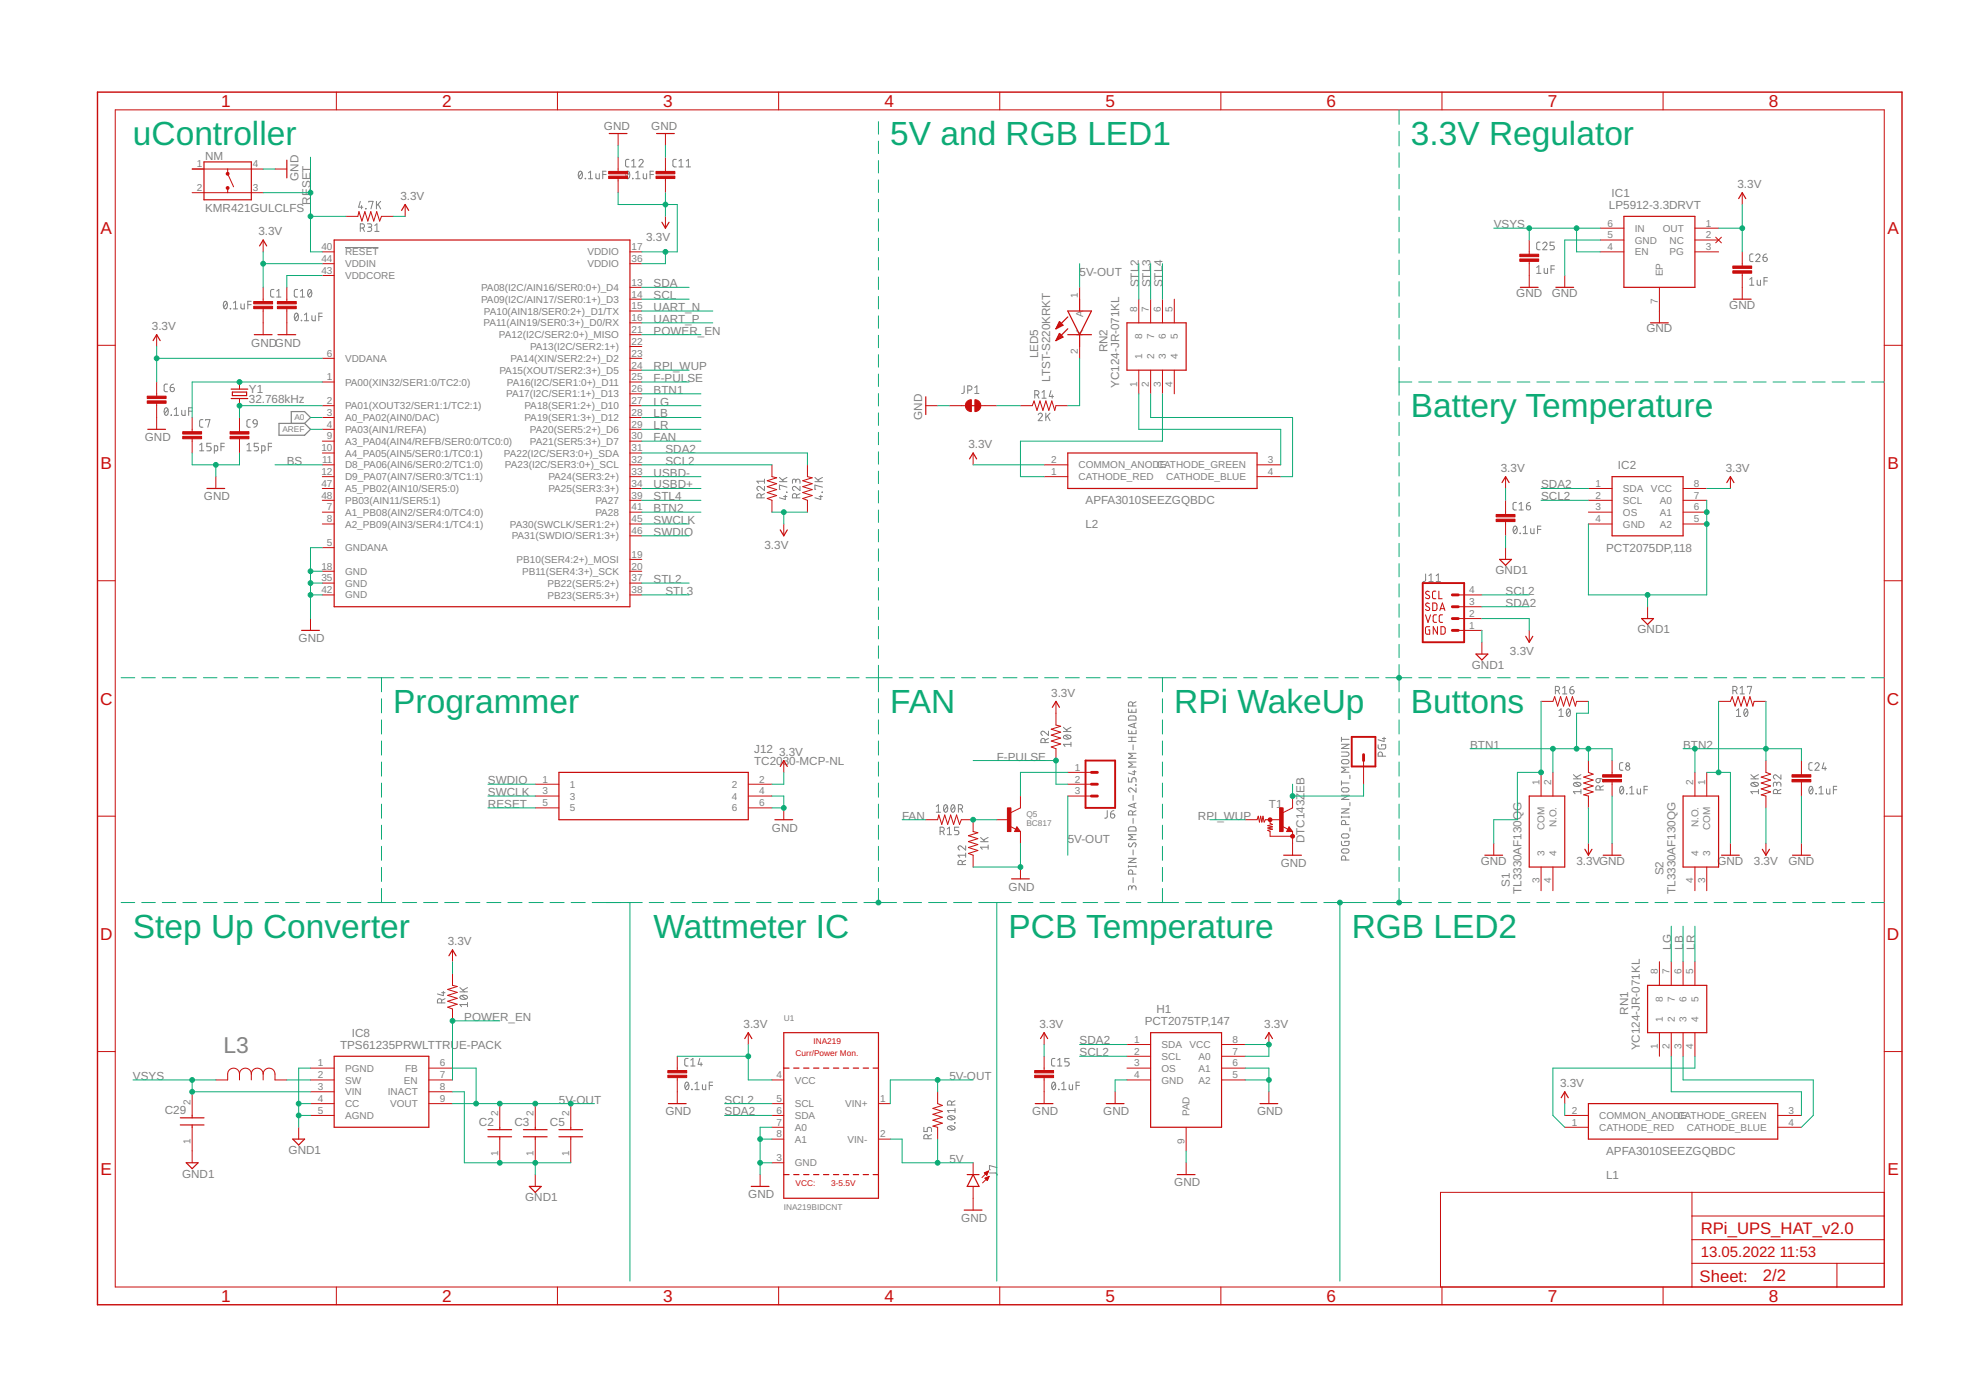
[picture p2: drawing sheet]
<svg xmlns="http://www.w3.org/2000/svg" width="594mm" height="420mm" viewBox="0 0 594 420" stroke-linecap="round" stroke-linejoin="round" font-family="sans-serif">
<defs><g id="words">
<g font-size="10.1" fill="#0dab76">
<text x="40" y="43.7">uController</text>
<text x="267.5" y="43.7">5V and RGB LED1</text>
<text x="424" y="43.7">3.3V Regulator</text>
<text x="424" y="125.5">Battery Temperature</text>
<text x="118.2" y="214.4">Programmer</text>
<text x="267.5" y="214.4">FAN</text>
<text x="352.9" y="214.4">RPi WakeUp</text>
<text x="424" y="214.4">Buttons</text>
<text x="40" y="281.9">Step Up Converter</text>
<text x="196.4" y="281.9">Wattmeter IC</text>
<text x="303.1" y="281.9">PCB Temperature</text>
<text x="406.2" y="281.9">RGB LED2</text>
</g>
<text font-size="6.9" fill="#808080" x="67.1" y="316.3">L3</text>
<g font-size="5.2" fill="#c90d0c">
<text x="66.4" y="32.2">1</text>
<text x="132.9" y="32.2">2</text>
<text x="199.3" y="32.2">3</text>
<text x="265.8" y="32.2">4</text>
<text x="332.2" y="32.2">5</text>
<text x="398.6" y="32.2">6</text>
<text x="465.1" y="32.2">7</text>
<text x="531.5" y="32.2">8</text>
<text x="30.2" y="70.2">A</text>
<text x="567.2" y="70.2">A</text>
<text x="30.2" y="141">B</text>
<text x="567.2" y="141">B</text>
<text x="30.1" y="211.7">C</text>
<text x="567" y="211.7">C</text>
<text x="30.1" y="282.5">D</text>
<text x="567" y="282.5">D</text>
<text x="30.2" y="353.2">E</text>
<text x="567.2" y="353.2">E</text>
<text x="66.4" y="391.3">1</text>
<text x="132.9" y="391.3">2</text>
<text x="199.3" y="391.3">3</text>
<text x="265.8" y="391.3">4</text>
<text x="332.2" y="391.3">5</text>
<text x="398.6" y="391.3">6</text>
<text x="465.1" y="391.3">7</text>
<text x="531.5" y="391.3">8</text>
</g>
<g font-size="5" fill="#c90d0c">
<text x="511.1" y="370.8">RPi_UPS_HAT_v2.0</text>
<text x="510.7" y="385.2">Sheet:</text>
<text x="529.8" y="385">2/2</text>
</g>
<g font-size="4.5" fill="#c90d0c">
<text x="511.1" y="377.9">13.05.2022</text>
<text x="534.8" y="377.9">11:53</text>
</g>
<g font-size="3.5" fill="#808080">
<text x="181.5" y="39.1">GND</text>
<text x="195.7" y="39.1">GND</text>
<text x="61.6" y="48">NM</text>
<text x="89.7" y="54.4" transform="rotate(-90 89.7 54.4)">GND</text>
<text x="484.3" y="59.2">IC1</text>
<text x="522.1" y="56.5">3.3V</text>
<text x="61.6" y="63.6">KMR421GULCLFS</text>
<text x="93.3" y="61.5" transform="rotate(-90 93.3 61.5)">RESET</text>
<text x="120.3" y="60.1">3.3V</text>
<text x="483.5" y="62.7">LP5912-3.3DRVT</text>
<text x="77.7" y="70.7">3.3V</text>
<text x="448.9" y="68.6">VSYS</text>
<text x="194.2" y="72.5">3.3V</text>
<text x="324.4" y="82.8">5V-OUT</text>
<text x="196.4" y="86.4">SDA</text>
<text x="196.4" y="89.9">SCL</text>
<text x="342.2" y="86.4" transform="rotate(-90 342.2 86.4)">STL2</text>
<text x="345.7" y="86.4" transform="rotate(-90 345.7 86.4)">STL3</text>
<text x="349.3" y="86.4" transform="rotate(-90 349.3 86.4)">STL4</text>
<text x="455.6" y="89.2">GND</text>
<text x="466.3" y="89.2">GND</text>
<text x="196.4" y="93.5">UART_N</text>
<text x="519.6" y="92.8">GND</text>
<text x="45.7" y="99.2">3.3V</text>
<text x="196.4" y="100.6">POWER_EN</text>
<text x="196.4" y="97">UART_P</text>
<text x="494.7" y="99.9">GND</text>
<text x="75.5" y="104.1">GNDGND</text>
<text x="312" y="107.7" transform="rotate(-90 312 107.7)">LED5</text>
<text x="332.8" y="105.9" transform="rotate(-90 332.8 105.9)">RN2</text>
<text x="196.4" y="111.2">RPI_WUP</text>
<text x="74.8" y="118">Y1</text>
<text x="196.4" y="118.4">BTN1</text>
<text x="196.4" y="114.8">F-PULSE</text>
<text x="315.5" y="114.8" transform="rotate(-90 315.5 114.8)">LTST-S220KRKT</text>
<text x="336.3" y="116.6" transform="rotate(-90 336.3 116.6)">YC124-JR-071KL</text>
<text x="74.8" y="121.2">32.768kHz</text>
<text x="196.4" y="121.9">LG</text>
<text x="196.4" y="125.5">LB</text>
<text x="196.4" y="129">LR</text>
<text x="277.1" y="126.2" transform="rotate(-90 277.1 126.2)">GND</text>
<text x="43.5" y="132.6">GND</text>
<text x="196.4" y="132.6">FAN</text>
<text x="200" y="136.1">SDA2</text>
<text x="291" y="134.7">3.3V</text>
<text x="86.2" y="139.7">BS</text>
<text x="196.4" y="143.2">USBD-</text>
<text x="200" y="139.7">SCL2</text>
<text x="451" y="141.8">3.3V</text>
<text x="486.2" y="140.9">IC2</text>
<text x="518.6" y="141.8">3.3V</text>
<text x="196.4" y="146.8">USBD+</text>
<text x="463.1" y="146.8">SDA2</text>
<text x="61.3" y="150.4">GND</text>
<text x="196.4" y="153.9">BTN2</text>
<text x="196.4" y="150.4">STL4</text>
<text x="326.2" y="151.6">APFA3010SEEZGQBDC</text>
<text x="463.1" y="150.4">SCL2</text>
<text x="196.4" y="157.5">SWCLK</text>
<text x="196.4" y="161">SWDIO</text>
<text x="326.2" y="158.7">L2</text>
<text x="229.7" y="164.9">3.3V</text>
<text x="482.6" y="165.8">PCT2075DP,118</text>
<text x="449.4" y="172.6">GND1</text>
<text x="196.4" y="175.2">STL2</text>
<text x="200" y="178.8">STL3</text>
<text x="452.4" y="178.8">SCL2</text>
<text x="452.4" y="182.4">SDA2</text>
<text x="492.1" y="190.4">GND1</text>
<text x="89.7" y="193">GND</text>
<text x="453.7" y="196.9">3.3V</text>
<text x="442.3" y="201">GND1</text>
<text x="315.9" y="209.4">3.3V</text>
<text x="226.6" y="226.3">J12</text>
<text x="234.1" y="227.2">3.3V</text>
<text x="441.8" y="225">BTN1</text>
<text x="505.8" y="225">BT</text>
<text x="510.2" y="225">N2</text>
<text x="226.6" y="229.8">TC2030-MCP-NL</text>
<text x="299.5" y="228.6">F-PULSE</text>
<text x="146.6" y="239.2">SWCLK</text>
<text x="146.6" y="235.7">SWDIO</text>
<text x="392" y="238.3" transform="rotate(-90 392 238.3)">EB</text>
<text x="146.6" y="242.8">RESET</text>
<text x="381.3" y="242.8">T1</text>
<text x="232" y="249.9">GND</text>
<text x="271.1" y="246.4">FAN</text>
<text x="360" y="246.4">RPI_WUP</text>
<text x="320.9" y="253.5">5V-OUT</text>
<text x="392" y="253.5" transform="rotate(-90 392 253.5)">DTC143Z</text>
<text x="384.9" y="260.6">GND</text>
<text x="445" y="259.9">GND</text>
<text x="473.7" y="259.9">3.3VGND</text>
<text x="499.9" y="263.1" transform="rotate(-90 499.9 263.1)">S2</text>
<text x="516.1" y="259.9">GND</text>
<text x="527" y="259.9">3.3V</text>
<text x="537.4" y="259.9">GND</text>
<text x="303.1" y="267.7">GND</text>
<text x="453.7" y="266.7" transform="rotate(-90 453.7 266.7)">S1</text>
<text x="457.2" y="268.7" transform="rotate(-90 457.2 268.7)">TL3330AF130QG</text>
<text x="503.4" y="268.7" transform="rotate(-90 503.4 268.7)">TL3330AF130QG</text>
<text x="134.5" y="284">3.3V</text>
<text x="502.2" y="285.5" transform="rotate(-90 502.2 285.5)">LG</text>
<text x="505.8" y="285.5" transform="rotate(-90 505.8 285.5)">LB</text>
<text x="509.3" y="285.5" transform="rotate(-90 509.3 285.5)">LR</text>
<text x="347.5" y="304.5">H1</text>
<text x="489.2" y="305" transform="rotate(-90 489.2 305)">RN1</text>
<text x="105.7" y="311.6">IC8</text>
<text x="139.5" y="306.8">POWER_EN</text>
<text x="223.4" y="308.9">3.3V</text>
<text x="312.3" y="308.9">3.3V</text>
<text x="344" y="308.1">PCT2075TP,147</text>
<text x="379.9" y="308.9">3.3V</text>
<text x="102.2" y="315.2">TPS61235PRWLTTRUE-PACK</text>
<text x="324.4" y="317.5">SCL2</text>
<text x="324.4" y="313.9">SDA2</text>
<text x="492.8" y="315.7" transform="rotate(-90 492.8 315.7)">YC124-JR-071KL</text>
<text x="40" y="324.6">VSYS</text>
<text x="285.3" y="324.6">5V-OUT</text>
<text x="468.8" y="326.7">3.3V</text>
<text x="49.5" y="334.7">C29</text>
<text x="168" y="331.7">5V</text>
<text x="172.1" y="331.7">-OUT</text>
<text x="200" y="335.2">GND</text>
<text x="217.7" y="331.7">SCL2</text>
<text x="217.7" y="335.2">SDA2</text>
<text x="310.2" y="335.2">GND</text>
<text x="331.5" y="335.2">GND</text>
<text x="377.7" y="335.2">GND</text>
<text x="143.9" y="338.3">C2</text>
<text x="154.6" y="338.3">C3</text>
<text x="165.3" y="338.3">C5</text>
<text x="86.7" y="346.8">GND1</text>
<text x="482.6" y="347.2">APFA3010SEEZGQBDC</text>
<text x="54.7" y="353.9">GND1</text>
<text x="285.3" y="349.5">5V</text>
<text x="352.9" y="356.6">GND</text>
<text x="482.6" y="354.3">L1</text>
<text x="157.8" y="361">GND1</text>
<text x="224.9" y="360.1">GND</text>
<text x="288.9" y="367.2">GND</text>
</g>
<g font-size="3" fill="#808080">
<text x="59.1" y="50.3">1</text>
<text x="76" y="50.3">4</text>
<text x="59.1" y="57.4">2</text>
<text x="76" y="57.4">3</text>
<text x="483" y="68.1">6</text>
<text x="483" y="71.6">5</text>
<text x="491.2" y="69.7">IN</text>
<text x="499.7" y="69.7">OUT</text>
<text x="512.6" y="68.1">1</text>
<text x="512.6" y="71.6">2</text>
<text x="96.6" y="75.2">40</text>
<text x="103.7" y="76.8">RESET</text>
<text x="176.5" y="76.8">VDDIO</text>
<text x="189.8" y="75.2">17</text>
<text x="483" y="75.2">4</text>
<text x="491.2" y="73.2">GND</text>
<text x="491.2" y="76.8">EN</text>
<text x="501.7" y="73.2">NC</text>
<text x="501.7" y="76.8">PG</text>
<text x="512.6" y="75.2">3</text>
<text x="96.6" y="82.3">43</text>
<text x="96.6" y="78.8">44</text>
<text x="103.7" y="83.9">VDDCORE</text>
<text x="103.7" y="80.3">VDDIN</text>
<text x="176.5" y="80.3">VDDIO</text>
<text x="189.8" y="78.8">36</text>
<text x="499.7" y="83.1" transform="rotate(-90 499.7 83.1)">EP</text>
<text x="144.6" y="87.4">PA08(I2C/AIN16/SER0:0+)_D4</text>
<text x="189.8" y="85.9">13</text>
<text x="189.8" y="89.4">14</text>
<text x="323.9" y="89.4" transform="rotate(-90 323.9 89.4)">1</text>
<text x="144.6" y="91">PA09(I2C/AIN17/SER0:1+)_D3</text>
<text x="145.4" y="94.5">PA10(AIN18/SER0:2+)_D1/TX</text>
<text x="189.8" y="93">15</text>
<text x="325.5" y="95.2" transform="rotate(-90 325.5 95.2)">A</text>
<text x="341.7" y="93.8" transform="rotate(-90 341.7 93.8)">8</text>
<text x="345.3" y="93.8" transform="rotate(-90 345.3 93.8)">7</text>
<text x="348.8" y="93.8" transform="rotate(-90 348.8 93.8)">6</text>
<text x="352.4" y="93.8" transform="rotate(-90 352.4 93.8)">5</text>
<text x="498.1" y="91.3" transform="rotate(-90 498.1 91.3)">7</text>
<text x="145.3" y="98.1">PA11(AIN19/SER0:3+)_D0/RX</text>
<text x="149.9" y="101.7">PA12(I2C/SER2:0+)_MISO</text>
<text x="189.8" y="96.5">16</text>
<text x="189.8" y="100.1">21</text>
<text x="325.5" y="100.9" transform="rotate(-90 325.5 100.9)">K</text>
<text x="343.3" y="102" transform="rotate(-90 343.3 102)">8</text>
<text x="346.8" y="102" transform="rotate(-90 346.8 102)">7</text>
<text x="350.4" y="102" transform="rotate(-90 350.4 102)">6</text>
<text x="353.9" y="102" transform="rotate(-90 353.9 102)">5</text>
<text x="98.2" y="107.2">6</text>
<text x="159.3" y="105.2">PA13(I2C/SER2:1+)</text>
<text x="189.8" y="103.6">22</text>
<text x="189.8" y="107.2">23</text>
<text x="323.9" y="106.3" transform="rotate(-90 323.9 106.3)">2</text>
<text x="343.3" y="108" transform="rotate(-90 343.3 108)">1</text>
<text x="346.8" y="108" transform="rotate(-90 346.8 108)">2</text>
<text x="350.4" y="108" transform="rotate(-90 350.4 108)">3</text>
<text x="353.9" y="108" transform="rotate(-90 353.9 108)">4</text>
<text x="103.7" y="108.8">VDDANA</text>
<text x="150.1" y="112.3">PA15(XOUT/SER2:3+)_D5</text>
<text x="153.4" y="108.8">PA14(XIN/SER2:2+)_D2</text>
<text x="189.8" y="110.8">24</text>
<text x="98.2" y="114.3">1</text>
<text x="103.7" y="115.9">PA00(XIN32/SER1:0/TC2:0)</text>
<text x="152.1" y="119.4">PA17(I2C/SER1:1+)_D13</text>
<text x="152.3" y="115.9">PA16(I2C/SER1:0+)_D11</text>
<text x="189.8" y="114.3">25</text>
<text x="189.8" y="117.9">26</text>
<text x="341.7" y="116.2" transform="rotate(-90 341.7 116.2)">1</text>
<text x="345.3" y="116.2" transform="rotate(-90 345.3 116.2)">2</text>
<text x="348.8" y="116.2" transform="rotate(-90 348.8 116.2)">3</text>
<text x="352.4" y="116.2" transform="rotate(-90 352.4 116.2)">4</text>
<text x="98.2" y="121.4">2</text>
<text x="98.2" y="125">3</text>
<text x="103.7" y="123">PA01(XOUT32/SER1:1/TC2:1)</text>
<text x="157.6" y="123">PA18(SER1:2+)_D10</text>
<text x="189.8" y="121.4">27</text>
<text x="189.8" y="125">28</text>
<text x="98.2" y="128.5">4</text>
<text x="103.7" y="126.5">A0_PA02(AIN0/DAC)</text>
<text x="103.7" y="130.1">PA03(AIN1/REFA)</text>
<text x="157.6" y="126.5">PA19(SER1:3+)_D12</text>
<text x="159.3" y="130.1">PA20(SER5:2+)_D6</text>
<text x="189.8" y="128.5">29</text>
<text x="96.6" y="135.6">10</text>
<text x="98.2" y="132.1">9</text>
<text x="103.7" y="133.6">A3_PA04(AIN4/REFB/SER0:0/TC0:0)</text>
<text x="103.7" y="137.2">A4_PA05(AIN5/SER0:1/TC0:1)</text>
<text x="151.4" y="137.2">PA22(I2C/SER3:0+)_SDA</text>
<text x="159.3" y="133.7">PA21(SER5:3+)_D7</text>
<text x="189.8" y="132.1">30</text>
<text x="189.8" y="135.6">31</text>
<text x="96.6" y="142.8">12</text>
<text x="96.8" y="139.2">11</text>
<text x="103.7" y="140.8">D8_PA06(AIN6/SER0:2/TC1:0)</text>
<text x="151.7" y="140.8">PA23(I2C/SER3:0+)_SCL</text>
<text x="189.8" y="139.2">32</text>
<text x="189.8" y="142.8">33</text>
<text x="315.9" y="142.8">1</text>
<text x="315.9" y="139.2">2</text>
<text x="324.1" y="140.8">COMMON_ANODCEATHODE_GREEN</text>
<text x="381" y="139.2">3</text>
<text x="381" y="142.8">4</text>
<text x="96.6" y="146.3">47</text>
<text x="96.6" y="149.9">48</text>
<text x="103.7" y="144.3">D9_PA07(AIN7/SER0:3/TC1:1)</text>
<text x="103.7" y="147.9">A5_PB02(AIN10/SER5:0)</text>
<text x="164.8" y="144.3">PA24(SER3:2+)</text>
<text x="164.8" y="147.9">PA25(SER3:3+)</text>
<text x="189.8" y="146.3">34</text>
<text x="189.8" y="149.9">39</text>
<text x="324.1" y="144.3">CATHODE_RED</text>
<text x="350.4" y="144.3">CATHODE_BLUE</text>
<text x="479.5" y="146.3">1</text>
<text x="479.5" y="149.9">2</text>
<text x="487.7" y="147.9">SDA</text>
<text x="496.1" y="147.9">VCC</text>
<text x="509" y="146.3">8</text>
<text x="509" y="149.9">7</text>
<text x="98.2" y="153.4">7</text>
<text x="103.7" y="155">A1_PB08(AIN2/SER4:0/TC4:0)</text>
<text x="103.7" y="151.4">PB03(AIN11/SER5:1)</text>
<text x="178.9" y="151.4">PA27</text>
<text x="178.9" y="155">PA28</text>
<text x="189.8" y="153.4">41</text>
<text x="479.5" y="153.4">3</text>
<text x="487.7" y="151.4">SCL</text>
<text x="487.7" y="155">OS</text>
<text x="498.8" y="151.4">A0</text>
<text x="498.8" y="155">A1</text>
<text x="509" y="153.4">6</text>
<text x="98.2" y="157">8</text>
<text x="103.7" y="158.5">A2_PB09(AIN3/SER4:1/TC4:1)</text>
<text x="153.2" y="158.5">PA30(SWCLK/SER1:2+)</text>
<text x="189.8" y="157">45</text>
<text x="189.8" y="160.5">46</text>
<text x="479.5" y="157">4</text>
<text x="487.7" y="158.5">GND</text>
<text x="498.8" y="158.5">A2</text>
<text x="509" y="157">5</text>
<text x="98.2" y="164.1">5</text>
<text x="103.7" y="165.6">GNDANA</text>
<text x="153.8" y="162.1">PA31(SWDIO/SER1:3+)</text>
<text x="189.8" y="167.6">19</text>
<text x="96.6" y="171.2">18</text>
<text x="103.7" y="172.8">GND</text>
<text x="155.2" y="169.2">PB10(SER4:2+)_MOSI</text>
<text x="156.9" y="172.8">PB11(SER4:3+)_SCK</text>
<text x="189.8" y="171.2">20</text>
<text x="96.6" y="174.8">35</text>
<text x="96.6" y="178.3">42</text>
<text x="103.7" y="176.3">GND</text>
<text x="103.7" y="179.9">GND</text>
<text x="164.5" y="176.3">PB22(SER5:2+)</text>
<text x="164.5" y="179.9">PB23(SER5:3+)</text>
<text x="189.8" y="174.8">37</text>
<text x="189.8" y="178.3">38</text>
<text x="441.5" y="178.3">4</text>
<text x="441.5" y="185.4">2</text>
<text x="441.5" y="181.9">3</text>
<text x="441.5" y="189">1</text>
<text x="323" y="231.6">1</text>
<text x="163" y="235.2">1</text>
<text x="163" y="238.7">3</text>
<text x="171.2" y="236.8">1</text>
<text x="219.9" y="236.8">2</text>
<text x="228.1" y="235.2">2</text>
<text x="228.1" y="238.7">4</text>
<text x="323" y="235.2">2</text>
<text x="323" y="238.7">3</text>
<text x="462.6" y="236" transform="rotate(-90 462.6 236)">1</text>
<text x="466.1" y="236" transform="rotate(-90 466.1 236)">2</text>
<text x="508.8" y="236" transform="rotate(-90 508.8 236)">2</text>
<text x="512.4" y="236" transform="rotate(-90 512.4 236)">1</text>
<text x="163" y="242.3">5</text>
<text x="171.2" y="240.3">3</text>
<text x="171.2" y="243.9">5</text>
<text x="219.9" y="240.3">4</text>
<text x="219.9" y="243.9">6</text>
<text x="228.1" y="242.3">6</text>
<text x="464.2" y="249.5" transform="rotate(-90 464.2 249.5)">COM</text>
<text x="467.7" y="248.7" transform="rotate(-90 467.7 248.7)">N.O.</text>
<text x="510.4" y="248.7" transform="rotate(-90 510.4 248.7)">N.O.</text>
<text x="513.9" y="249.5" transform="rotate(-90 513.9 249.5)">COM</text>
<text x="464.2" y="257.3" transform="rotate(-90 464.2 257.3)">3</text>
<text x="467.7" y="257.3" transform="rotate(-90 467.7 257.3)">4</text>
<text x="510.4" y="257.3" transform="rotate(-90 510.4 257.3)">4</text>
<text x="513.9" y="257.3" transform="rotate(-90 513.9 257.3)">3</text>
<text x="462.6" y="265.5" transform="rotate(-90 462.6 265.5)">3</text>
<text x="466.1" y="265.5" transform="rotate(-90 466.1 265.5)">4</text>
<text x="508.8" y="265.5" transform="rotate(-90 508.8 265.5)">4</text>
<text x="512.4" y="265.5" transform="rotate(-90 512.4 265.5)">3</text>
<text x="498.1" y="292.9" transform="rotate(-90 498.1 292.9)">8</text>
<text x="501.7" y="292.9" transform="rotate(-90 501.7 292.9)">7</text>
<text x="505.3" y="292.9" transform="rotate(-90 505.3 292.9)">6</text>
<text x="508.8" y="292.9" transform="rotate(-90 508.8 292.9)">5</text>
<text x="499.7" y="301.1" transform="rotate(-90 499.7 301.1)">8</text>
<text x="503.3" y="301.1" transform="rotate(-90 503.3 301.1)">7</text>
<text x="506.8" y="301.1" transform="rotate(-90 506.8 301.1)">6</text>
<text x="510.4" y="301.1" transform="rotate(-90 510.4 301.1)">5</text>
<text x="499.7" y="307.1" transform="rotate(-90 499.7 307.1)">1</text>
<text x="503.3" y="307.1" transform="rotate(-90 503.3 307.1)">2</text>
<text x="506.8" y="307.1" transform="rotate(-90 506.8 307.1)">3</text>
<text x="510.4" y="307.1" transform="rotate(-90 510.4 307.1)">4</text>
<text x="340.8" y="313.4">1</text>
<text x="340.8" y="317">2</text>
<text x="349" y="315">SDA</text>
<text x="357.4" y="315">VCC</text>
<text x="370.4" y="313.4">8</text>
<text x="370.4" y="317">7</text>
<text x="498.1" y="315.3" transform="rotate(-90 498.1 315.3)">1</text>
<text x="501.7" y="315.3" transform="rotate(-90 501.7 315.3)">2</text>
<text x="505.3" y="315.3" transform="rotate(-90 505.3 315.3)">3</text>
<text x="508.8" y="315.3" transform="rotate(-90 508.8 315.3)">4</text>
<text x="95.5" y="320.5">1</text>
<text x="103.7" y="322.1">PGND</text>
<text x="121.7" y="322.1">FB</text>
<text x="132.1" y="320.5">6</text>
<text x="340.8" y="320.5">3</text>
<text x="349" y="318.5">SCL</text>
<text x="349" y="322.1">OS</text>
<text x="360.1" y="318.5">A0</text>
<text x="360.1" y="322.1">A1</text>
<text x="370.4" y="320.5">6</text>
<text x="95.5" y="324.1">2</text>
<text x="95.5" y="327.6">3</text>
<text x="103.7" y="325.6">SW</text>
<text x="103.7" y="329.2">VIN</text>
<text x="116.5" y="329.2">INACT</text>
<text x="121.4" y="325.7">EN</text>
<text x="132.1" y="324.1">7</text>
<text x="132.1" y="327.6">8</text>
<text x="233.4" y="324.1">4</text>
<text x="238.8" y="325.6">VCC</text>
<text x="340.8" y="324.1">4</text>
<text x="349" y="325.6">GND</text>
<text x="360.1" y="325.7">A2</text>
<text x="370.4" y="324.1">5</text>
<text x="57.2" y="332" transform="rotate(-90 57.2 332)">2</text>
<text x="95.5" y="331.2">4</text>
<text x="95.5" y="334.7">5</text>
<text x="103.7" y="332.8">CC</text>
<text x="117.2" y="332.8">VOUT</text>
<text x="132.1" y="331.2">9</text>
<text x="149.7" y="335.5" transform="rotate(-90 149.7 335.5)">2</text>
<text x="160.4" y="335.5" transform="rotate(-90 160.4 335.5)">2</text>
<text x="171" y="335.5" transform="rotate(-90 171 335.5)">2</text>
<text x="233.4" y="334.7">6</text>
<text x="233.4" y="331.2">5</text>
<text x="238.8" y="332.8">SCL</text>
<text x="253.9" y="332.8">VIN+</text>
<text x="264.5" y="331.2">1</text>
<text x="357.5" y="335.5" transform="rotate(-90 357.5 335.5)">PAD</text>
<text x="472.4" y="334.7">2</text>
<text x="537.5" y="334.7">3</text>
<text x="103.7" y="336.3">AGND</text>
<text x="233.4" y="338.3">7</text>
<text x="233.4" y="341.9">8</text>
<text x="238.8" y="336.3">SDA</text>
<text x="238.8" y="339.9">A0</text>
<text x="264.5" y="341.9">2</text>
<text x="472.4" y="338.3">1</text>
<text x="480.6" y="339.9">CATHODE_RED</text>
<text x="480.6" y="336.3">COMMON_ANODCEATHODE_GREEN</text>
<text x="506.9" y="339.9">CATHODE_BLUE</text>
<text x="537.5" y="338.3">4</text>
<text x="57.2" y="343.7" transform="rotate(-90 57.2 343.7)">1</text>
<text x="149.7" y="347.3" transform="rotate(-90 149.7 347.3)">1</text>
<text x="160.4" y="347.3" transform="rotate(-90 160.4 347.3)">1</text>
<text x="171" y="347.3" transform="rotate(-90 171 347.3)">1</text>
<text x="238.8" y="343.4">A1</text>
<text x="254.7" y="343.4">VIN-</text>
<text x="355.9" y="343.7" transform="rotate(-90 355.9 343.7)">9</text>
<text x="233.4" y="349">3</text>
<text x="238.8" y="350.5">GND</text>
</g>
<g font-size="2.5" fill="#808080">
<text x="84.9" y="129.9">AREF</text>
<text x="88.4" y="126.4">A0</text>
<text x="308.4" y="245.5">Q5</text>
<text x="308.4" y="248.1">BC817</text>
<text x="235.5" y="306.8">U1</text>
<text x="235.5" y="363.7">INA219BIDCNT</text>
</g>
<g font-size="2.5" fill="#c90d0c">
<text x="239.1" y="317.5">Curr/Power Mon.</text>
<text x="244.4" y="313.9">INA219</text>
<text x="239.1" y="356.6">VCC:</text>
<text x="249.7" y="356.6">3-5.5V</text>
</g>
</g></defs>
<g fill="none" stroke="#808080" stroke-width=".3">
<path d="M174.1 51.6a.72 .72 0 0 1 .8 .1 .72 .72 0 0 1 .1 .9 .73 .73 0 0 1-.1 .8 .73 .73 0 0 1-.8 .2 1.78 1.78 0 0 1 0-2zM174.9 51.9l-1 1.3M175.9 53.6l.1 .1zM176.8 53.7h1.3M176.8 51.9l.7-.4v2.2M179.1 52.2v1.3l.4 .2h.6v-1.5M181.1 52.5h1M182.1 51.5h-1v2.2M188.3 51.6a.72 .72 0 0 1 .8 .1 .72 .72 0 0 1 .2 .9 .73 .73 0 0 1-.2 .8 .73 .73 0 0 1-.8 .2 1.78 1.78 0 0 1 0-2zM189 47.9h-.7l-.3 .5v1.4l.3 .3 .7 .1M189.1 51.9l-1 1.3M189.8 50.2h1.3"/>
<path d="M189.8 48.4l.6-.5v2.3M190.1 53.6l.1 .1zM191.1 53.7h1.2M191.1 51.9l.6-.4v2.2M192 48.4a.63 .63 0 0 1 .9-.5 .63 .63 0 0 1 .2 1l-1.1 1.3h1.3M193.3 52.2v1.3l.4 .2h.6v-1.5M195.3 52.5h1.1M196.4 51.5h-1.1v2.2M203.2 47.9h-.7l-.3 .5v1.4l.4 .3 .6 .1M204 50.2h1.3M204 48.4l.7-.5v2.3M206.2 50.2h1.3"/>
<path d="M206.2 48.4l.7-.5v2.3M103.7 74.4h10M108.3 68.5h.6a.64 .64 0 0 0 .6-.6 .64 .64 0 0 0-.6-.6h-.6v2.3M108.3 60.5l-.5 1.8h1.2M108.6 61.8v1M109 68.5l.5 1.1M109.9 62.7l.1 .1zM110.4 67.3h.8a.51 .51 0 0 1 .5 .5 .51 .51 0 0 1-.5 .5h-.5M110.8 60.8v-.3h1.3l-.6 2.3M111.1 68.3a.63 .63 0 0 1 .6 .6 .63 .63 0 0 1-.6 .7h-.7M112.6 69.6h1.3M112.6 67.8l.7-.5v2.3"/>
<path d="M113.1 60.5v2.3M113.6 61.4l.8 1.4M114.4 60.5l-1.3 1.4M462.8 72.8h-.7l-.3 .5 .1 1.5 .9 .3M463.6 73.3a.63 .63 0 0 1 .9-.5 .63 .63 0 0 1 .2 1l-1.1 1.3h1.3M467 72.8h-1.2v1h.8a.65 .65 0 0 1 .5 .6 .65 .65 0 0 1-.5 .7h-.8M467.1 79.9h-1v2.3M526.8 76.3l-.7 .1-.3 .4 .1 1.6 .9 .2M527.6 76.8a.63 .63 0 0 1 .9-.5 .63 .63 0 0 1 .2 1l-1.1 1.3h1.3M529.8 77.3h.7a.64 .64 0 0 1 .6 .7 .64 .64 0 0 1-.7 .6 .64 .64 0 0 1-.6-.6zM530.8 76.3l-.7 .3-.3 .7M67.4 90.7l.1-.1a1.21 1.21 0 0 1 .7 1.9l-.3 .3a1.21 1.21 0 0 1-.6-1.9z"/>
<path d="M68.2 91.1l-1 1.2M69.2 92.7l.1 .1zM70.1 92.8h1.3M70.1 91.1l.7-.5v2.2M72.4 91.3v1.2l.4 .3h.6v-1.5M74.5 91.6h1M75.5 90.6h-1v2.2M82.3 87h-.7l-.3 .5 .1 1.6 .9 .2M83.1 89.3h1.3M83.1 87.5l.7-.5v2.3M88.7 94.3l.2-.2a1.21 1.21 0 0 1 .6 2l-.3 .3a1.21 1.21 0 0 1-.6-2zM89.4 87h-.7l-.3 .5 .1 1.6 .9 .2"/>
<path d="M89.6 94.6l-1 1.3M90.3 89.3h1.2M90.3 87.5l.6-.5v2.3M90.5 96.3l.2 .1zM91.5 96.4h1.3M91.5 94.6l.6-.5v2.3M92.7 87.1a.73 .73 0 0 1 .9 .2 .73 .73 0 0 1 .1 .8 .73 .73 0 0 1-.1 .9 .73 .73 0 0 1-.9 .1 1.82 1.82 0 0 1 0-2zM93.6 87.5l-1 1.3M93.7 94.9v1.1l.4 .4h.6v-1.5M95.8 95.1h1M96.8 94.1h-1v2.3M461.8 80.4l.6-.5v2.3"/>
<path d="M461.8 82.2h1.2M464 80.6v1.3l.4 .3h.6v-1.6M466.1 80.9h1M525.8 83.9l.6-.5v2.3M525.8 85.7h1.2M528 84.2v1.3l.4 .2h.6v-1.5M530.1 84.5h1M531.1 83.4h-1v2.3M50.3 115.4l-.7 .1-.3 .5 .1 1.5 .9 .2M51.1 116.5h.8a.63 .63 0 0 1 .5 .7 .63 .63 0 0 1-.7 .5 .63 .63 0 0 1-.6-.6zM52.2 115.4l-.8 .3-.3 .8M289.7 116v1.9l-.3 .3-.4 .1"/>
<path d="M290.8 117.2h.6a.63 .63 0 0 0 .7-.6 .63 .63 0 0 0-.7-.6h-.6v2.3M292.9 118.3h1.3M292.9 116.5l.6-.5v2.3M310.9 118.7h.7a.63 .63 0 0 0 .6-.7 .63 .63 0 0 0-.6-.6h-.7v2.3M311.7 118.7l.5 1M313.1 117.9l.6-.5v2.3M313.1 119.7h1.3M315.8 117.4l-.5 1.8h1.3M316.2 118.7v1M49.6 122.7a.72 .72 0 0 1 .9 .1 .72 .72 0 0 1 .1 .9 .72 .72 0 0 1-.2 .9 .72 .72 0 0 1-.8 .1 1.9 1.9 0 0 1 0-2zM50.5 123.1l-1.1 1.2M51.4 124.7l.1 .1z"/>
<path d="M52.4 124.8h1.2M52.4 123.1l.6-.5v2.2M54.6 123.3v1.2l.4 .3h.6v-1.5M56.7 123.6h1M57.7 122.6h-1v2.2M60 133.7l.6-.5v2.3M60 135.5h1.2M61 126.1l-.7 .1-.3 .4 .1 1.6 .9 .2M61.8 126.4v-.3h1.3l-.7 2.3M63.4 133.2h-1.2v1h.7a.64 .64 0 0 1 .5 .7 .64 .64 0 0 1-.5 .6h-.7M64.4 135.5h.8l.2-.2v-1.1l-.2-.2h-.8v2.2M66.4 134.2h1"/>
<path d="M67.4 133.2h-1v2.3M74.2 135.5h1.3M74.2 133.7l.6-.5v2.3M75.2 126.1l-.7 .1-.3 .4 .1 1.6 .9 .2M76.2 126.4a.63 .63 0 0 1 .7-.3 .63 .63 0 0 1 .4 .6v.7h-.8a.61 .61 0 0 1-.3-1zM77.3 127.4l-.3 .7-.7 .3M77.7 133.2h-1.3v1h.8a.64 .64 0 0 1 .5 .7 .64 .64 0 0 1-.5 .6h-.8M78.6 135.5h.8l.2-.2v-1.1l-.2-.2h-.8v2.2M80.6 134.2h1M81.6 133.2h-1v2.3M312 124.7a.62 .62 0 0 1 .8-.5 .62 .62 0 0 1 .3 1l-1.1 1.2h1.2M314.3 124.2v2.2"/>
<path d="M314.8 125l.7 1.4M315.5 124.2l-1.2 1.3M228.7 149.6v-.6a.62 .62 0 0 0-.6-.6 .62 .62 0 0 0-.6 .6v.6h2.2M229.7 146.2v1.2l-1.2-1a.63 .63 0 0 0-1 .2 .63 .63 0 0 0 .5 .8M229.7 148.4l-1 .5M229.7 144v1.2M229.7 144.6h-2.2l.5 .6M234.2 144.8h2.3M234.2 143.5l1.4 1.3M235.5 149.2h1M236 148.8v1.3l-1.8-.5M236.3 147.9l.2 .1z"/>
<path d="M236.5 146.4l-2.3-.6v1.2h.3M236.5 143.5l-1.4 .8M239.1 144.6a.63 .63 0 0 1 .7-.6 .63 .63 0 0 1 .6 .6v.6M239.1 145v-.5a.5 .5 0 0 0-.5-.5 .5 .5 0 0 0-.5 .5v.7M239.4 149.6v-.6a.62 .62 0 0 0-.7-.6 .62 .62 0 0 0-.6 .6v.6h2.3M240.4 146.2v1.2l-1.3-1a.62 .62 0 0 0-1 .2 .62 .62 0 0 0 .5 .8M240.4 148.4l-1 .5M244.9 144.8h2.2M244.9 143.5l1.4 1.3M246.1 149.2h1M246.6 148.8v1.3l-1.7-.5M247 147.9l.1 .1z"/>
<path d="M247.1 146.4l-2.2-.6v1.2h.2M247.1 143.5l-1.3 .8M455 158.3a.73 .73 0 0 1 .8 .1 .73 .73 0 0 1 .1 .9 .72 .72 0 0 1-.1 .8 .72 .72 0 0 1-.8 .1 1.78 1.78 0 0 1 0-1.9zM455.7 151h-.7l-.3 .5v1.6l1 .2M455.8 158.6l-1 1.3M456.5 153.3h1.3M456.5 151.5l.6-.5v2.3M457.7 158.6l.7-.5v2.3M458.7 152h.7a.63 .63 0 0 1 .5 .7 .63 .63 0 0 1-.6 .6 .63 .63 0 0 1-.6-.7zM459.7 151l-.7 .3-.3 .7M460 158.9v1.2l.3 .3h.7v-1.5M462 159.1h1"/>
<path d="M463 158.1h-1v2.3M428.4 172.5v1.9l-.8 .4M429.4 174.8h1.3M429.4 173l.6-.5v2.3M431.6 174.8h1.2M431.6 173l.6-.5v2.3M456.8 160.3l.1 .1zM457.7 160.4h1.3M315.1 219.8v1.2l-1.3-1.1a.63 .63 0 0 0-1 .2 .63 .63 0 0 0 .5 .9M319.6 219.9h2.2M319.6 218.6l1.3 1.3M321.8 218.6l-1.4 .8"/>
<path d="M339.1 213.1v1h2.3v-1M339.1 219.5v1h2.3v-1M339.2 215.4l.5-.2 1.4 .1 .3 1.1h-2.3zM340.1 213.3v.8M340.1 219.7v.8M340.4 212.2v-.7a.63 .63 0 0 0-.7-.6 .63 .63 0 0 0-.6 .6v.7h2.3M340.8 217.5v1.1M341.4 217.3l-2.3 .7 2.3 .8M341.4 210.9l-1 .5M467.4 207.6h.6a.63 .63 0 0 0 .7-.7 .63 .63 0 0 0-.7-.6h-.6v2.3M468.1 207.6l.6 1M468.5 213.6l.6-.6v2.3"/>
<path d="M468.5 215.3h1.2M469.6 206.8l.6-.5v2.3M469.6 208.6h1.2M470.9 213.2a.73 .73 0 0 1 .9 .1 .73 .73 0 0 1 .1 .9 .68 .68 0 0 1-.1 .9 .68 .68 0 0 1-.9-.1l-.2-.8zM471.7 207.3h.8a.63 .63 0 0 1 .5 .7 .63 .63 0 0 1-.7 .6 .63 .63 0 0 1-.6-.7zM471.8 213.6l-1 1.2M472.8 206.3l-.8 .3-.3 .7M520.7 207.6h.7a.63 .63 0 0 0 .6-.7 .63 .63 0 0 0-.6-.6h-.7v2.3M521.5 207.6l.5 1M521.8 215.3h1.3M521.8 213.6l.6-.6v2.3M522.9 208.6h1.3"/>
<path d="M522.9 206.8l.6-.5v2.3M524.3 213.2a.72 .72 0 0 1 .8 .1 .72 .72 0 0 1 .2 .9 .72 .72 0 0 1-.2 .8 .72 .72 0 0 1-.8 .2 1.9 1.9 0 0 1 0-2zM525.1 206.5v-.2h1.3l-.7 2.3M525.1 213.6l-1 1.2M314 223.2v-.6a.63 .63 0 0 0-.6-.7 .63 .63 0 0 0-.6 .7v.6h2.3M315.1 221.9l-1.1 .5M319.7 221.2a1.46 1.46 0 0 1 2.1 .3 1.35 1.35 0 0 1-2.2 0zM320 221l1.3 1M321.8 223.7h-2.2l.4 .6M321.8 223.1v1.2M339.1 233.7v1.3h1v-.7a.65 .65 0 0 1 .6-.6 .65 .65 0 0 1 .7 .6v.7M339.1 222.8h2.3"/>
<path d="M339.1 221.6h2.3M340.1 221.6v1.2M340.4 231.9h1M340.5 223.9v1.5M340.5 239v1.5M340.9 231.6v1.2l-1.8-.5M341.2 235.9l.2 .1zM341.4 236.8v1.3l-1.3-1.1a.63 .63 0 0 0-1 .2 .63 .63 0 0 0 .5 .9M341.4 229h-2.3l1.3 .8-1.3 .7h2.3M341.4 226.4h-2.3l1.3 .8-1.3 .7h2.3M403.1 226h1.6a.63 .63 0 0 1 .7 .7 .63 .63 0 0 1-.7 .6h-1.6M403.1 221.6v1.2"/>
<path d="M403.1 234.7v1.3M403.1 239h2.3l-2.3 1.3h2.3M403.1 235.3h2.3M403.1 223.7h2.3l-2.3 1.3h2.3M403.1 222.2h2.3M403.2 237l.3-.2 1.2-.1a.63 .63 0 0 1 .7 .7 .63 .63 0 0 1-.7 .6l-1.3-.1-.3-.5zM403.4 228.4l1.3-.1a.63 .63 0 0 1 .7 .6 .63 .63 0 0 1-.7 .7h-1a.64 .64 0 0 1-.6-.5 .64 .64 0 0 1 .3-.7zM405.4 230.6h-2.3l1.3 .7-1.3 .8h2.3M405.6 233v1M414.1 223.8l.1 1 .2 .3h1.5l.4-.2 .1-1.1h-1.3v.4M415.4 227.3v-.7a.63 .63 0 0 0-.6-.6 .63 .63 0 0 0-.7 .6v.7h2.3M415.4 222h1"/>
<path d="M415.9 221.6v1.2l-1.8-.5M472.8 234.1h2.3M472.8 232.8l1.4 1.3M472.9 235.4a1.48 1.48 0 0 1 2.2 .3 1.33 1.33 0 0 1-2.3 0zM473.3 235.2l1.3 1M475.1 237.9h-2.3l.5 .7M475.1 237.3v1.3M475.1 232.8l-1.4 .8M479.7 234.2l.3-.2h.8v.7a.64 .64 0 0 1-.9 .5 .64 .64 0 0 1-.2-1zM480.8 237.4v-.6a.64 .64 0 0 0-.6-.6 .64 .64 0 0 0-.6 .6v.6h2.2M480.8 234l.7 .3 .3 .7M481.8 236.2l-1 .4"/>
<path d="M486.9 236.5l.2-.1a1.01 1.01 0 0 1 .9 .6 1.01 1.01 0 0 1-.2 1 .54 .54 0 0 1-.5 .6 .54 .54 0 0 1-.6-.6v-.8zM487.7 229.2l-.7 .1-.3 .4v1.6l1 .2M487.8 236.8l-1 1.3M488.8 238.5l.1 .1zM489.7 238.6h1.3M489.7 236.8l.6-.5v2.3M492 237.1v1.1l.3 .4h.7v-1.5M494 237.3h1M495 236.3h-1v2.3M526.1 234.1h2.3M526.1 232.8l1.4 1.3M526.3 235.4a1.48 1.48 0 0 1 2.1 .3 1.35 1.35 0 0 1-2.3 0z"/>
<path d="M526.6 235.2l1.3 1M528.4 237.9h-2.3l.5 .7M528.4 237.3v1.3M528.4 232.8l-1.4 .8M533.9 235.7a.63 .63 0 0 1 .6-.6 .63 .63 0 0 1 .7 .6v.6M533.9 236.1v-.5a.5 .5 0 0 0-.5-.5 .5 .5 0 0 0-.5 .5v.7M534.1 238.5v-.6a.62 .62 0 0 0-.6-.7 .62 .62 0 0 0-.6 .7v.6h2.3M535.2 232.9v1.2l-1.3-1a.63 .63 0 0 0-1 .2 .63 .63 0 0 0 .5 .8M535.2 237.2l-1.1 .5M543.8 236.5l.2-.1a1.21 1.21 0 0 1 .6 1.9l-.2 .3a1.01 1.01 0 0 1-.9-.6 1.01 1.01 0 0 1 .1-1.1zM544.6 229.2l-.7 .1-.3 .4v1.6l1 .2M544.7 236.8l-1 1.3"/>
<path d="M545.4 229.7a.63 .63 0 0 1 .9-.5 .63 .63 0 0 1 .2 1l-1.1 1.3h1.3M545.7 238.5l.1 .1zM546.6 238.6h1.3M546.6 236.8l.6-.5v2.3M548.1 229.2l-.5 1.8h1.2M548.4 230.5v1M548.9 237.1v1.1l.3 .4h.7v-1.5M550.9 237.3h1M551.9 236.3h-1v2.3M281.3 242.4l.7-.5v2.2M281.3 244.1h1.3M282.5 249.9h.6a.63 .63 0 0 0 .7-.7 .63 .63 0 0 0-.7-.6h-.6v2.3"/>
<path d="M283.3 249.9l.5 1M283.8 242a.72 .72 0 0 1 .9 .1 .72 .72 0 0 1 .1 .9 .73 .73 0 0 1-.1 .8 .73 .73 0 0 1-.9 .2 1.78 1.78 0 0 1 0-2zM284.7 250.9h1.2M284.7 242.4l-1 1.2M284.7 249.1l.6-.5v2.3M286 242a.72 .72 0 0 1 .9 .1 .72 .72 0 0 1 .1 .9 .72 .72 0 0 1-.1 .8 .72 .72 0 0 1-.9 .2 1.9 1.9 0 0 1 0-2zM286.9 242.4l-1 1.2M288 243.1h.6a.62 .62 0 0 0 .7-.6 .62 .62 0 0 0-.7-.6h-.6v2.2M288.1 248.6h-1.2v1h.7a.63 .63 0 0 1 .5 .6 .63 .63 0 0 1-.5 .7h-.7M288.8 243.1l.5 1M289.2 259.8v-.6a.63 .63 0 0 0-.7-.6 .63 .63 0 0 0-.6 .6v.6h2.3M290.2 254.2v1.3l-1.3-1.1a.63 .63 0 0 0-1 .2 .63 .63 0 0 0 .5 .9"/>
<path d="M290.2 258.6l-1 .5M290.2 257h-2.3l.5 .7M290.2 256.4v1.3M294.7 253h2.2M294.7 251.7l1.3 1.3M296.9 254.6h-2.2l.5 .6M296.9 254v1.2M296.9 251.7l-1.4 .8M332.7 243.6v2l-.3 .3h-.4M333.7 244.6h.8a.64 .64 0 0 1 .5 .7 .64 .64 0 0 1-.7 .6 .64 .64 0 0 1-.6-.6zM334.7 243.6l-.7 .3-.3 .7M339.1 258h2.3l-2.3 1.2h2.3"/>
<path d="M339.2 248.8l.5-.3 1.4 .1 .3 1.1h-2.3zM339.3 253.4a.57 .57 0 0 0-.1 .9 .57 .57 0 0 0 .8 0l.4-.7a.57 .57 0 0 1 .9-.1 .57 .57 0 0 1-.1 .8l-.1 .3M340.4 244.9v-.6a.63 .63 0 0 0-.7-.7 .63 .63 0 0 0-.6 .7v.6h2.3M340.5 246v1.5M340.5 255.4v1.5M340.8 241.6v1.1M341.4 250.8h-2.3l1.3 .8-1.3 .7h2.3M341.4 243.6l-1 .6M341.4 241.4l-2.3 .7 2.3 .8M403.1 252.9v.9l.3 .3h1.5l.4-.2 .1-1h-1.3v.3M403.1 245.3v.5M403.1 245.6h2.3"/>
<path d="M403.1 243.1h2.3l-2.3 1.2h2.3M403.4 255.2l1.3-.1a.63 .63 0 0 1 .7 .7 .63 .63 0 0 1-.7 .6h-1a.64 .64 0 0 1-.6-.4 .64 .64 0 0 1 .3-.8zM403.4 250.7l1.3-.1a.62 .62 0 0 1 .7 .6 .62 .62 0 0 1-.7 .7h-1a.64 .64 0 0 1-.6-.5 .64 .64 0 0 1 .3-.7zM404.4 258.5v-.6a.63 .63 0 0 0-.7-.7 .63 .63 0 0 0-.6 .7v.6h2.3M404.4 247.8v-.6a.63 .63 0 0 0-.7-.6 .63 .63 0 0 0-.6 .6v.6h2.3M405.4 245.3v.5M405.6 241.2v1M405.6 248.8v1M339.1 260.2v.5M339.1 260.4h2.3M340.1 266.8a.63 .63 0 0 1 .6-.6 .63 .63 0 0 1 .7 .6v.7M340.1 267.2v-.5a.51 .51 0 0 0-.5-.5 .51 .51 0 0 0-.5 .5v.8"/>
<path d="M340.4 262.7v-.6a.63 .63 0 0 0-.7-.7 .63 .63 0 0 0-.6 .7v.6h2.3M340.5 263.8v1.5M341.4 260.2v.5M132.7 298.3h1M133.2 298v1.2l-1.8-.5M138.2 298.1h2.3M138.2 296.8l1.4 1.3M138.3 299.4a1.47 1.47 0 0 1 2.2 .3 1.35 1.35 0 0 1-2.3 0zM138.7 299.2l1.3 1M140.5 296.8l-1.4 .8M132.7 301.4v-.6a.63 .63 0 0 0-.6-.7 .63 .63 0 0 0-.7 .7v.6h2.3M133.7 300.1l-1 .6"/>
<path d="M140.5 301.9h-2.3l.5 .7M140.5 301.3v1.3M206.8 318.1l-.7 .1-.3 .4v1.4l.3 .4h.7M207.6 318.6l.6-.5v2.3M210.3 318.1l-.5 1.8h1.3M210.7 319.4v1M317 318.1l-.7 .1-.3 .4 .1 1.6 .9 .2M317.8 318.6l.7-.5v2.3M321.3 318.1h-1.3v1h.8a.63 .63 0 0 1 .5 .7 .63 .63 0 0 1-.5 .6h-.8M206.1 325.4a.72 .72 0 0 1 .8 .1 .72 .72 0 0 1 .1 .8 .73 .73 0 0 1-.1 .9 .73 .73 0 0 1-.8 .1 1.78 1.78 0 0 1 0-1.9zM206.9 325.7l-1 1.3M207.6 320.4h1.3"/>
<path d="M207.9 327.4l.1 .1zM208.8 327.5h1.3M208.8 325.7l.7-.5v2.3M211.1 326v1.3l.4 .2h.6v-1.5M213.1 326.2h1M214.1 325.2h-1v2.3M277.6 338.8v1.3h1v-.8a.65 .65 0 0 1 .7-.5 .65 .65 0 0 1 .6 .5v.8M284.8 338.6a1.49 1.49 0 0 1 2.2 .4 1.35 1.35 0 0 1-2.3 0zM284.8 335.6a1.47 1.47 0 0 1 2.2 .3 1.35 1.35 0 0 1-2.3 0zM285.2 338.5l1.3 1M285.2 335.4l1.3 1M286 332.1v-.6a.63 .63 0 0 0-.7-.7 .63 .63 0 0 0-.6 .7v.6h2.3"/>
<path d="M286.9 337.4l.1 .1zM287 333.1v1.3M287 333.8h-2.3l.5 .6M287 330.8l-1 .5M316.3 325.4a.72 .72 0 0 1 .8 .1 .72 .72 0 0 1 .1 .8 .72 .72 0 0 1-.1 .9 .72 .72 0 0 1-.8 .1 1.9 1.9 0 0 1 0-1.9zM317.1 325.7l-1 1.3M317.8 320.4h1.3M318.1 327.4l.1 .1zM319 327.5h1.3M319 325.7l.7-.5v2.3M321.3 326v1.1l.4 .4h.6v-1.5M323.4 326.2h1"/>
<path d="M324.4 325.2h-1v2.3M278.9 342.2v-.6a.64 .64 0 0 0-.6-.6 .64 .64 0 0 0-.7 .6v.6h2.3M279.9 341l-1 .5M297.3 352.5l2 .1 .2 .1 .1 .6M299.6 350.9l-2.3-.6v1.3h.3"/>
<circle cx="489.1" cy="229.7" r=".5"/>
<circle cx="489.1" cy="230.9" r=".63"/>
</g>
<path d="M83.8 127.3h7.7l1.8 1.7-1.8 1.8h-7.7zM87.5 127.3v-3.6h4l1.8 1.8-1.8 1.8" fill="none" stroke="#808080" stroke-width=".36"/>
<g fill="none" stroke="#c90d0c" stroke-width=".3">
<path d="M34.6 33h531.6v353.8h-531.6zM101.1 27.7v5.3M167.5 27.7v5.3M234 27.7v5.3M300.4 27.7v5.3M366.9 27.7v5.3M433.3 27.7v5.3M499.7 27.7v5.3M57.7 50.8h21.4M57.7 57.9h21.4M68.4 50.8v1.4l1.8 3.9M68.4 56.5v1.4"/>
<path d="M82.6 50.8h3.6M185.7 40.1v3.6M185.7 47.2v4.3M185.7 53.7v4.2M200 40.1v3.6M200 47.2v4.3M200 53.7v4.2M523.5 57.9v3.6M79.1 72.1v3.6M96.9 75.7h3.5M96.9 79.2h3.5M104 65h3.5l.4-1.4 .9 2.8 .8-2.8 .9 2.8 .9-2.8 .9 2.8 .9-2.8 .9 2.8 .5-1.4h3.6"/>
<path d="M121.8 61.5v3.5M189.3 75.7h3.5M189.3 79.2h3.5M200 65v3.6M459.5 72.1v4.3M459.5 78.5v7.9M480.9 75.7h7.1M480.9 68.6h7.1M480.9 72.1h7.1M509.3 75.7h7.1M509.3 68.6h7.1M509.3 72.1h7.1"/>
<path d="M515.6 71.3l1.7 1.7M517.3 71.3l-1.7 1.7M523.5 75.7v4.3M79.1 86.4v4.2M79.1 92.8v7.8M86.2 86.4v4.2M86.2 92.8v7.8M96.9 82.8h3.5M189.3 86.4h3.5M189.3 93.5h3.5M189.3 89.9h3.5M189.3 97h3.5"/>
<path d="M324.4 86.4v3.5M342.2 89.9v7.1M345.8 89.9v7.1M349.3 89.9v7.1M352.9 89.9v7.1M470.2 82.8v3.6M498.6 86.4v10.6M523.5 82.1v7.8M29.3 103.8h5.3M47.1 100.6v3.5M47.1 114.8v4.3M72 114.8v2.1"/>
<path d="M72 119.8v2.1M96.9 114.8h3.5M96.9 107.7h3.5M189.3 114.8h3.5M189.3 107.7h3.5M189.3 100.6h3.5M189.3 104.1h3.5M189.3 111.3h3.5M189.3 118.4h3.5M324.4 104.1v3.6M342.2 111.3v7.1M345.8 111.3v7.1"/>
<path d="M349.3 111.3v7.1M352.9 111.3v7.1M566.2 103.8h5.3M47.1 121.2v7.8M57.7 125.5v4.2M57.7 131.9v4.2M72 125.5v4.2M72 131.9v4.2M96.9 121.9h3.5M96.9 125.5h3.5M96.9 129h3.5M96.9 139.7h3.5"/>
<path d="M96.9 132.6h3.5M96.9 136.1h3.5M189.3 121.9h3.5M189.3 125.5h3.5M189.3 129h3.5M189.3 139.7h3.5M189.3 132.6h3.5M189.3 136.1h3.5M232 139.7v3.6l1.4 .3-2.9 .9 2.9 .9-2.9 .9 2.9 .9-2.9 .8 2.9 .9-2.9 .9 1.5 .6v3.5M242.6 139.7v3.6l1.5 .3-2.9 .9 2.9 .9-2.9 .9 2.9 .9-2.9 .8 2.9 .9-2.9 .9 1.4 .6v3.5M278.2 121.9h3.5M285.3 121.9h4.8"/>
<path d="M292.4 136.1v3.6M294.7 121.9h4.8M306.6 121.9h3.6l.5-1.4 .9 2.8 .9-2.8 .9 2.8 .9-2.8 .9 2.8 .9-2.8 .8 2.8 .4-1.4h3.6M313.8 139.7h7.1M377.7 139.7h7.2M64.9 143.3v3.5M96.9 153.9h3.5M96.9 157.5h3.5M96.9 143.3h3.5M96.9 146.8h3.5M96.9 150.4h3.5M189.3 153.9h3.5"/>
<path d="M189.3 157.5h3.5M189.3 143.3h3.5M189.3 146.8h3.5M189.3 150.4h3.5M235.5 157.5v3.5M313.8 143.3h7.1M377.7 143.3h7.2M452.4 143.3v3.5M452.4 150.4v4.2M452.4 156.8v4.2M477.3 153.9h7.1M477.3 157.5h7.1"/>
<path d="M477.3 146.8h7.1M477.3 150.4h7.1M505.8 153.9h7.1M505.8 157.5h7.1M505.8 146.8h7.1M505.8 150.4h7.1M520 143.3v3.5M29.3 174.5h5.3M96.9 164.6h3.5M96.9 171.7h3.5M96.9 175.2h3.5M96.9 178.8h3.5"/>
<path d="M189.3 171.7h3.5M189.3 168.1h3.5M189.3 175.2h3.5M189.3 178.8h3.5M189.3 161h3.5M429.5 177.9a.56 .56 0 0 0-.9-.2 .56 .56 0 0 0 .1 .9l.7 .4a.57 .57 0 0 1 0 .8 .57 .57 0 0 1-.8 0l-.3-.2M431.5 177.7h-.7l-.3 .5 .1 1.5 .9 .2M432.4 177.7v2.2h1M438.2 178.8h7.1M452.4 164.6v3.5M566.2 174.5h5.3M93.3 185.9v3.6"/>
<path d="M428.3 184.8l.8 2.2 .8-2.2M429.5 181.4a.56 .56 0 0 0-.9-.1 .56 .56 0 0 0 .1 .9l.7 .3a.57 .57 0 0 1 0 .9 .57 .57 0 0 1-.8-.1l-.3-.1M429.6 188.3l-.9 .1-.3 .2-.1 1.5 .3 .4 1 .1v-1.3h-.4M430.5 181.2l.9 .1 .4 .4v1.4l-.4 .4h-.9zM431.7 184.8h-.7l-.3 .5v1.5l1 .2M431.9 188.3v2.3l-1.2-2.3v2.3M432.7 183.5l.7-2.3 .8 2.3M432.9 182.9h1.1M433 188.3l.8 .1 .5 .4v1.4l-.5 .4h-.8zM433.5 184.8h-.7l-.3 .5v1.4l.3 .3h.7M438.2 189.5h7.1M438.2 185.9h7.1"/>
<path d="M438.2 182.4h7.1M445.3 193v3.6M459.5 189.5v3.5M495.1 182.4v3.5M317.3 210.8v7.1l1.4 .4-2.8 .9 2.8 .8-2.8 .9 2.8 .9-2.8 .9 2.8 .9-2.8 .9 1.4 .5v3.6M463.1 210.8h3.5l.6-1.4 .9 2.8 .8-2.8 .9 2.8 .9-2.8 .9 2.8 .9-2.8 .9 2.8 .4-1.4h3.5M516.4 210.8h3.6l.5-1.4 .9 2.8 .9-2.8 .9 2.8 .9-2.8 .9 2.8 .8-2.8 .9 2.8 .4-1.4h3.5M160.8 235.7h7.2M160.8 239.2h7.2M224.9 235.7h7.1M224.9 239.2h7.1M235.5 228.6v3.5"/>
<path d="M306.6 239.2v3.6l-2.8 1.4M320.9 232.1h7.1M320.9 235.7h7.1M320.9 239.2h7.1M388.4 239.2v3.6l-2.8 1.4M409.7 228.6v7.1M463.1 232.1v7.1M466.6 232.1v7.1M477.3 228.6v3.5l1.4 .6-2.8 .9 2.8 .8-2.8 .9 2.8 .9-2.8 .9 2.8 .9-2.8 .9 1.4 .3v3.6M484.4 228.6v4.3M484.4 235v4.2M509.3 232.1v7.1"/>
<path d="M512.9 232.1v7.1M530.6 228.6v3.5l1.5 .6-2.9 .9 2.9 .8-2.9 .9 2.9 .9-2.9 .9 2.9 .9-2.9 .9 1.4 .3v3.6M541.3 228.6v4.3M541.3 235v4.2M29.3 245.3h5.3M160.8 242.8h7.2M224.9 242.8h7.1M235.5 242.8v3.6M278.2 246.4h3.5l.4-1.5 .9 2.9 .9-2.9 .9 2.9 .9-2.9 .9 2.9 .8-2.9 .9 2.9 .6-1.4h3.5v3.5l1.4 .4-2.8 .9 2.8 .9-2.8 .8 2.8 .9-2.8 .9 2.8 .9-2.8 .9 1.4 .5v3.6M299.5 246.4h3.6M303.5 248.3l1.7 .9M305.6 248.5l1 1.4h-1.7z"/>
<path d="M306.6 249.9v3.6M374.2 246.4h3.5l.4-1.1 .4 1.8 .3-1.8 .4 1.8 .3-1.8 .4 1.8 .3-.7h4.3M381.7 246.4v1l.7 .4-1.4 .3 1.4 .4-1.4 .4 1.4 .3-1.4 .4 .7 .3v1.4h6.7M385.3 248.3l1.7 .9M387.3 248.5l1.1 1.4h-1.8zM388.4 249.9v7.1M448.9 253.5v3.5M477.3 253.5v3.5M484.4 253.5v3.5M520 253.5v3.5M530.6 253.5v3.5M541.3 253.5v3.5"/>
<path d="M566.2 245.3h5.3M306.6 260.6v3.5M463.1 260.6v7.1M466.6 260.6v7.1M509.3 260.6v7.1M512.9 260.6v7.1M136 285.5v3.5M136 292.6v3.5l1.4 .4-2.9 .9 2.9 .9-2.9 .8 2.9 .9-2.9 .9 2.9 .9-2.9 .9 1.5 .6v3.5M498.6 289v7.1M502.2 289v7.1M505.8 289v7.1M509.3 289v7.1"/>
<path d="M29.3 316h5.3M203.5 317.5v4.2M224.9 310.4v3.5M313.8 310.4v3.5M313.8 317.5v4.2M338.6 313.9h7.2M338.6 317.5h7.2M367.1 313.9h7.1M367.1 317.5h7.1M381.3 310.4v3.5M498.6 310.4v7.1M502.2 310.4v7.1"/>
<path d="M505.8 310.4v7.1M509.3 310.4v7.1M566.2 316h5.3M57.7 328.1v7.1M57.7 338.8v10.7M72 322.8a1.78 1.78 0 0 1 1.7-1.8 1.78 1.78 0 0 1 1.8 1.8M72 322.8a1.78 1.78 0 0 0-1.8-1.8 1.78 1.78 0 0 0-1.8 1.8v1.8h-3.5M72 322.8v1.8M75.5 322.8a1.78 1.78 0 0 1 1.8-1.8 1.78 1.78 0 0 1 1.8 1.8M75.5 322.8v1.8M79.1 322.8a1.78 1.78 0 0 1 1.8-1.8 1.78 1.78 0 0 1 1.7 1.8v1.8h3.6M79.1 322.8v1.8"/>
<path d="M89.7 338.8v3.5M93.3 321h7.1M93.3 324.6h7.1M93.3 328.1h7.1M93.3 331.7h7.1M93.3 335.2h7.1M128.9 321h7.1M128.9 324.6h7.1M128.9 328.1h7.1M128.9 331.7h7.1M150.2 331.7v7.1M160.8 331.7v7.1"/>
<path d="M171.5 331.7v7.1M203.5 323.9v7.8M232 324.6h3.5M232 331.7h3.5M232 335.2h3.5M232 338.8h3.5M264 331.7h3.5M281.7 328.1v3.6l1.5 .5-2.9 .9 2.9 .9-2.9 .9 2.9 .9-2.9 .9 2.9 .9-2.9 .9 1.4 .3v3.5M313.8 323.9v7.8M335.1 328.1v3.6M338.6 321h7.2M338.6 324.6h7.2"/>
<path d="M356.4 338.8v7.1M367.1 321h7.1M367.1 324.6h7.1M381.3 328.1v3.6M470.2 328.1v3.6M470.2 335.2h7.1M470.2 338.8h7.1M534.2 335.2h7.1M534.2 338.8h7.1M150.2 342.3v7.2M160.8 342.3v7.2M160.8 353v3.6"/>
<path d="M171.5 342.3v7.2M228.4 353v3.6M232 342.3h3.5M232 349.5h3.5M264 342.3h3.5M292.4 349.5v3.5M292.4 356.6v7.1M295.8 352.5l1.2-.5-.5 1.2zM295.8 352.6h1M296 354.1l1.2-.6-.5 1.3zM296 352.7h.7M296.1 354.2h.8"/>
<path d="M296.1 352.4h.8M296.2 354h.8M296.2 352.9h.4M296.2 354.4h.7M296.4 353.1h.1M296.4 354.5h.4M296.5 352.2h.4M296.6 354.7h.1M296.6 353.8h.5M296.9 352h.1M297 352l-1.9 1.9M297 353.6h.2"/>
<path d="M297.2 353.5l-1.9 2M356.4 349.5v3.5M508.4 358.4v28.4M566.2 358.4h-133.3v28.4M508.4 379.7h57.8M508.4 372.6h57.8M508.4 365.5h57.8M552 379.7v7.1M101.1 386.8v5.3M167.5 386.8v5.3M234 386.8v5.3M300.4 386.8v5.3"/>
<path d="M366.9 386.8v5.3M433.3 386.8v5.3M499.7 386.8v5.3"/>
</g>
<path d="M29.3 27.7h542.2v364.4h-542.2z" fill="none" stroke="#c90d0c" stroke-width=".42"/>
<g fill="none" stroke="#c90d0c" stroke-width=".36">
<path d="M61.3 48.7h14.2v11.3h-14.2zM86.2 48.1v5.4M183.1 40.1h5.3M197.3 40.1h5.3M522.5 59.7l1-1.8 1.1 1.8M78 73.9l1.1-1.8 1 1.8M100.4 72.1h88.9v110.3h-88.9zM120.7 63.2l1.1-1.7 1 1.7M198.9 66.8l1.1 1.8 1-1.8M488 65h21.3v21.4h-21.3zM317.3 98.8h.1M317.5 98.4h.5"/>
<path d="M317.6 98.1h1.1M317.8 97.8h1.5M318 97.5h1.2M318.1 97.2h.8M318.3 96.8h.2M318.4 96.7l1 1-2.1 1.1zM320.9 93.5h7.1l-3.6 7.1zM320.9 98.8l-3.6 3.6M320.9 95.2l-3.6 3.6M324.4 89.9v3.6M338.6 97h17.8v14.3h-17.8zM456.9 86.4h5.3"/>
<path d="M467.5 86.4h5.4M496 97h5.3M520.9 89.9h5.3M46 102.4l1.1-1.8 1 1.8M69.5 116.9h4.9M69.5 119.8h4.9M69.8 117.8h4.3v1.1h-4.3zM76.4 100.6h5.3M83.5 100.6h5.4M278.2 119.3v5.3M317.3 102.3h.1M317.5 102h.5"/>
<path d="M317.6 101.7h1.1M317.8 101.4h1.5M318 101h1.2M318.1 100.7h.8M318.3 100.4h.2M318.4 100.2l1 1.1-2.1 1.1zM320.9 100.6h7.1M324.4 100.6v3.5M44.4 129h5.3M291.3 121.9h2.5M291.3 137.9l1.1-1.8 1.1 1.8M320.9 136.1h56.8v10.7h-56.8z"/>
<path d="M62.2 146.8h5.3M234.5 159.3l1 1.7 1.1-1.7M451.4 145l1-1.7 1.1 1.7M484.4 143.3h21.4v17.7h-21.4zM518.9 145l1.1-1.7 1 1.7M450.6 168.1h3.6l-1.8 1.8zM90.6 189.5h5.4M443.5 196.6h3.6l-1.8 1.8zM458.5 191.2l1 1.8 1.1-1.8M493.3 185.9h3.6l-1.8 1.8zM316.2 212.6l1.1-1.8 1.1 1.8M168 232.1h56.9v14.3h-56.9z"/>
<path d="M234.5 230.4l1-1.8 1.1 1.8M459.5 239.2h10.7v21.4h-10.7zM505.8 239.2h10.6v21.4h-10.6zM232.9 246.4h5.3M305.6 249.2l.2 .4h-.6l.4-.7 .7 .8h-1.1M385.7 257h5.4M387.3 249.2l.2 .4h-.5l.3-.7 .8 .8h-1.1M446.2 257h5.3M476.2 255.2l1.1 1.8 1.1-1.8M481.8 257h5.3M517.3 257h5.3M529.6 255.2l1 1.8 1.1-1.8"/>
<path d="M538.6 257h5.4M304 264.1h5.3M134.9 287.3l1.1-1.8 1 1.8M495.1 296.1h17.8v14.3h-17.8zM100.4 317.5h28.5v21.3h-28.5zM223.8 312.1l1.1-1.7 1 1.7M235.5 310.4h28.5v49.7h-28.5zM312.7 312.1l1.1-1.7 1 1.7M345.8 310.4h21.3v28.4h-21.3zM380.2 312.1l1.1-1.7 1.1 1.7M54.2 338.1h7.1M54.2 336h7.1"/>
<path d="M57.7 335.2v.8M57.7 338.1v.7M146.6 339.5h7.1M150.2 338.8v.7M157.3 339.5h7.1M160.8 338.8v.7M168 339.5h7.1M171.5 338.8v.7M200.9 331.7h5.3M235.5 321h1.6M238.5 321h1.6M241.5 321h1.6"/>
<path d="M244.5 321h1.6M247.5 321h1.5M250.4 321h1.6M253.4 321h1.6M256.4 321h1.6M259.4 321h1.6M262.4 321h1.6M311.1 331.7h5.3M332.4 331.7h5.4M378.6 331.7h5.4M469.1 329.9l1.1-1.8 1.1 1.8M477.3 331.7h56.9v10.6h-56.9z"/>
<path d="M56 349.5h3.5l-1.8 1.7zM88 342.3h3.5l-1.8 1.8zM146.6 341.7h7.1M150.2 341.7v.6M157.3 341.7h7.1M159.1 356.6h3.5l-1.8 1.8zM160.8 341.7v.6M168 341.7h7.1M171.5 341.7v.6M225.7 356.6h5.4M235.5 353h1.6M238.5 353h1.6"/>
<path d="M241.5 353h1.6M244.5 353h1.6M247.5 353h1.5M250.4 353h1.6M253.4 353h1.6M256.4 353h1.6M259.4 353h1.6M262.4 353h1.6M290.6 353h3.6M292.4 353l1.8 3.6h-3.6zM353.8 353h5.3M289.8 363.7h5.3"/>
</g>
<path d="M427.5 175.2h12.5v17.8h-12.5zM326.2 228.6h8.9v14.2h-8.9zM406.2 221.5h7.1v8.9h-7.1z" fill="none" stroke="#c90d0c" stroke-width=".57"/>
<path d="M436.4 178.8h1.8M436.4 182.4h1.8M436.4 185.9h1.8M436.4 189.5h1.8M328 239.2h1.8M328 235.7h1.8M328 232.1h1.8M409.7 226.8v1.8" fill="none" stroke="#c90d0c" stroke-width=".87"/>
<g fill="#c90d0c" stroke="#c90d0c" stroke-width=".3">
<path d="M381.3 245.9a.57 .57 0 0 1 .9 .2 .57 .57 0 0 1-.4 .8 .57 .57 0 0 1-.7-.5l.6-.2 .1 .2h-.7z" fill-rule="evenodd"/>
<path d="M388.1 250.9a.57 .57 0 0 1 .8 .2 .57 .57 0 0 1-.3 .8 .57 .57 0 0 1-.7-.6l.6-.1v.2l-.6-.1z" fill-rule="evenodd"/>
<path d="M292.9 120.1a1.75 1.75 0 0 1 1.8 1.8h-1.8z" fill-rule="evenodd"/>
<path d="M292.9 121.9h1.8a1.78 1.78 0 0 1-1.8 1.8z" fill-rule="evenodd"/>
<path d="M290.7 120.6l1.2-.5v3.6a1.78 1.78 0 0 1-1.7-1.1 1.78 1.78 0 0 1 .5-2z" fill-rule="evenodd"/>
<path d="M68 52a.42 .42 0 0 1 .7-.1 .42 .42 0 0 1-.1 .7 .42 .42 0 0 1-.6-.4l.5 .1-.5-.1z" fill-rule="evenodd"/>
<path d="M68 56.3a.42 .42 0 0 1 .7-.1 .42 .42 0 0 1-.1 .7 .42 .42 0 0 1-.6-.4h.5h-.5z" fill-rule="evenodd"/>
</g>
<g fill="#c90d0c" stroke="#c90d0c" stroke-width=".3">
<path d="M384.5 242.8h1.1v7.1h-1.1z"/>
<path d="M54.9 131.1h5.7v.8h-5.7z"/>
<path d="M54.9 129.7h5.7v.8h-5.7z"/>
<path d="M69.1 131.1h5.7v.8h-5.7z"/>
<path d="M69.1 129.7h5.7v.8h-5.7z"/>
<path d="M44.2 120.5h5.7v.7h-5.7z"/>
<path d="M44.2 119.1h5.7v.7h-5.7z"/>
<path d="M76.2 92.1h5.7v.7h-5.7z"/>
<path d="M76.2 90.6h5.7v.7h-5.7z"/>
<path d="M83.4 92.1h5.6v.7h-5.6z"/>
<path d="M83.4 90.6h5.6v.7h-5.6z"/>
<path d="M197.1 52.9h5.7v.8h-5.7z"/>
<path d="M197.1 51.5h5.7v.7h-5.7z"/>
<path d="M182.9 52.9h5.7v.8h-5.7z"/>
<path d="M182.9 51.5h5.7v.7h-5.7z"/>
<path d="M456.7 77.8h5.7v.7h-5.7z"/>
<path d="M456.7 76.4h5.7v.7h-5.7z"/>
<path d="M520.7 81.4h5.7v.7h-5.7z"/>
<path d="M520.7 79.9h5.7v.8h-5.7z"/>
<path d="M449.6 156h5.7v.8h-5.7z"/>
<path d="M449.6 154.6h5.7v.7h-5.7z"/>
<path d="M481.6 234.3h5.7v.7h-5.7z"/>
<path d="M481.6 232.8h5.7v.8h-5.7z"/>
<path d="M538.5 234.3h5.7v.7h-5.7z"/>
<path d="M538.5 232.8h5.7v.8h-5.7z"/>
<path d="M200.7 323.2h5.7v.7h-5.7z"/>
<path d="M200.7 321.7h5.7v.8h-5.7z"/>
<path d="M310.9 323.2h5.7v.7h-5.7z"/>
<path d="M310.9 321.7h5.7v.8h-5.7z"/>
<path d="M302.7 242.8h1.1v7.1h-1.1z"/>
</g>
<g fill="none" stroke="#0dab76" stroke-width=".3">
<path d="M264 36.6v3.7M420.4 33v4.4M420.4 39.5v4.3M79.1 50.8h3.5M79.1 57.9h14.2M93.3 47.2v28.5h3.6M185.7 43.7v3.5M185.7 57.9v3.6h17.8v14.2h-10.7M200 43.7v3.5M200 57.9v7.1M264 42.4v3.7M264 48.3v3.7"/>
<path d="M264 54.1v3.7M264 59.9v3.7M420.4 45.9v4.4M420.4 52.4v4.3M420.4 58.8v4.4M79.1 75.7v10.7M79.1 79.2h17.8M93.3 65h10.7M118.2 65h3.6M200 75.7v3.5h-7.2M264 65.8v3.7M264 71.6v3.7"/>
<path d="M264 77.4v3.8M324.4 79.2v7.2M342.2 79.2v10.7M345.8 79.2v10.7M349.3 79.2v10.7M420.4 65.3v4.3M420.4 71.7v4.4M420.4 78.2v4.3M448.9 68.6h32M459.5 68.6v3.5M473.8 68.6v7.1h7.1M480.9 72.1h-10.7v10.7"/>
<path d="M516.4 68.6h7.1M523.5 61.5v14.2M96.9 82.8h-10.7v3.6M192.8 86.4h14.3M192.8 89.9h14.3M192.8 93.5h21.4M192.8 97h21.4M264 83.3v3.7M264 89.1v3.7M264 94.9v3.8M420.4 84.6v4.4M420.4 91.1v4.3"/>
<path d="M420.4 97.6v4.3M47.1 104.1v10.7M47.1 107.7h49.8M96.9 114.8h-39.2v10.7M192.8 114.8h14.3M192.8 118.4h17.8M192.8 111.3h14.3M192.8 100.6h17.8M264 100.8v3.7M264 106.6v3.7M264 112.4v3.8M264 118.3v3.7"/>
<path d="M324.4 107.7v14.2h-3.5M342.2 118.4v10.6h42.7v10.7M345.8 118.4v7.1h42.6v17.8h-3.5M349.3 118.4v14.2h-42.7v10.7h7.2M420.4 114.8h3.8M420.4 104v4.4M420.4 110.4v8.4M426.3 114.8h3.8M432.2 114.8h3.9M438.2 114.8h3.8M444.1 114.8h3.8M450 114.8h3.8"/>
<path d="M455.9 114.8h3.8M461.8 114.8h3.8M467.7 114.8h3.9M473.6 114.8h3.9M479.6 114.8h3.8M485.5 114.8h3.8M491.4 114.8h3.8M497.3 114.8h3.8M503.2 114.8h3.8M509.1 114.8h3.9M515.1 114.8h3.8M521 114.8h3.8"/>
<path d="M526.9 114.8h3.8M532.8 114.8h3.8M538.7 114.8h3.8M544.6 114.8h3.8M550.5 114.8h3.9M556.5 114.8h3.8M562.4 114.8h3.8M57.7 136.1v3.6h14.3v-3.6M64.9 139.7v3.6M82.6 139.7h14.3M93.3 125.5h3.6M93.3 129h3.6"/>
<path d="M96.9 121.9h-24.9v3.6M192.8 139.7h39.2M192.8 121.9h17.8M192.8 125.5h17.8M192.8 129h17.8M192.8 136.1h49.8v3.6M192.8 132.6h17.8M264 124.1v3.7M264 129.9v3.8M264 135.8v3.7M281.7 121.9h3.6M292.4 139.7h21.4"/>
<path d="M299.5 121.9h7.1M420.4 120.9v3.9M420.4 126.9v4M420.4 133v4M420.4 139.1v3.9M192.8 157.5h14.3M192.8 150.4h17.8M192.8 146.8h17.8M192.8 143.3h17.8M192.8 153.9h17.8M232 153.9h10.6M235.5 153.9v3.6"/>
<path d="M264 141.6v3.8M264 147.4v3.8M264 153.3v3.7M264 159.1v3.8M420.4 145.1v4M420.4 151.2v4M420.4 157.3v3.9M452.4 146.8v3.6M463.1 150.4h14.2M463.1 146.8h14.2M512.9 150.4v28.4h-35.6v-21.3M512.9 146.8h7.1"/>
<path d="M93.3 178.8h3.6M93.3 175.2h3.6M93.3 171.7h3.6M96.9 164.6h-3.6v21.3M192.8 178.8h14.3M192.8 175.2h14.3M192.8 161h14.3M264 165v3.7M264 170.8v3.7M264 176.6v3.8M420.4 163.3v4M420.4 169.4v4"/>
<path d="M420.4 175.5v3.9M445.3 178.8h14.2M452.4 161v3.6M495.1 178.8v3.6M264 182.5v3.7M264 188.3v3.7M264 194.1v3.8M264 200v7.9M420.4 181.5v4M420.4 187.6v4M420.4 193.7v3.9M420.4 199.7v8.2"/>
<path d="M445.3 185.9h14.2v3.6M445.3 182.4h14.2M445.3 189.5v3.5M36.4 203.7h4.1M42.6 203.7h4.1M48.8 203.7h4M54.9 203.7h4.1M61.1 203.7h4.1M67.3 203.7h4.1M73.5 203.7h4.1M79.7 203.7h4M85.8 203.7h4.1"/>
<path d="M92 203.7h4.1M98.2 203.7h4.1M104.4 203.7h4.1M110.6 203.7h7.8M114.6 203.7v4.2M114.6 210v4.2M114.6 216.4v4.2M120.5 203.7h3.7M126.3 203.7h3.7M132.1 203.7h3.7M137.9 203.7h3.7M143.7 203.7h3.8"/>
<path d="M149.6 203.7h3.7M155.4 203.7h3.7M161.2 203.7h3.8M167 203.7h3.8M172.9 203.7h3.7M178.7 203.7h3.7M184.5 203.7h3.8M190.4 203.7h3.7M196.2 203.7h3.7M202 203.7h3.7M207.8 203.7h3.7M213.7 203.7h3.7"/>
<path d="M219.5 203.7h3.7M225.3 203.7h3.7M231.1 203.7h3.7M236.9 203.7h3.8M242.8 203.7h3.7M248.6 203.7h3.7M254.4 203.7h3.7M260.2 203.7h7.9M264 210v4.2M264 216.4v4.2M270.2 203.7h4.2M276.5 203.7h4.1"/>
<path d="M282.7 203.7h4.2M288.9 203.7h4.2M295.2 203.7h4.1M301.4 203.7h4.2M307.7 203.7h4.1M313.9 203.7h4.2M320.2 203.7h4.1M326.4 203.7h4.2M332.7 203.7h4.1M338.9 203.7h4.2M345.2 203.7h8.1M349.3 203.7v4.2"/>
<path d="M349.3 210v4.2M349.3 216.4v4.2M355.4 203.7h4M361.5 203.7h4M367.6 203.7h4M373.7 203.7h4M379.8 203.7h4M385.9 203.7h4M392 203.7h4M398.1 203.7h4M404.2 203.7h4M410.3 203.7h4"/>
<path d="M416.4 203.7h7.8M420.4 210v4.2M420.4 216.4v4.2M426.3 203.7h3.8M432.2 203.7h3.9M438.2 203.7h3.8M444.1 203.7h3.8M450 203.7h3.8M455.9 203.7h3.8M461.8 203.7h3.8M463.1 210.8v21.3h-7.1v14.3h-7.1v7.1M467.7 203.7h3.9"/>
<path d="M473.6 203.7h3.9M477.3 210.8v3.6h-3.5v10.6M479.6 203.7h3.8M485.5 203.7h3.8M491.4 203.7h3.8M497.3 203.7h3.8M503.2 203.7h3.8M509.1 203.7h3.9M515.1 203.7h3.8M516.4 210.8v21.3M521 203.7h3.8M526.9 203.7h3.8"/>
<path d="M530.6 210.8v17.8M532.8 203.7h3.8M538.7 203.7h3.8M544.6 203.7h3.8M550.5 203.7h3.9M556.5 203.7h3.8M562.4 203.7h3.8M114.6 222.7v4.2M114.6 229v4.3M114.6 235.4v4.2M146.6 239.2h14.2M146.6 235.7h14.2"/>
<path d="M232 239.2h3.5v3.6h-3.5M235.5 232.1v3.6h-3.5M264 222.7v4.2M264 229v4.3M264 235.4v4.2M292.4 228.6h24.9v7.1h3.6M320.9 232.1h-14.3v7.1M320.9 239.2v17.8M349.3 222.7v4.2M349.3 229v4.3M349.3 235.4v4.2M388.4 235.7v3.5h21.3v-3.5"/>
<path d="M420.4 222.7v4.2M420.4 229v4.3M420.4 235.4v4.2M441.7 225h42.7v3.6M466.6 225v7.1M477.3 225v3.6M484.4 239.2v14.3M505.8 225h35.5v3.6M509.3 225v7.1M512.9 232.1h7.1v21.4M541.3 239.2v14.3M114.6 241.7v4.2"/>
<path d="M114.6 248v4.2M114.6 254.4v4.2M146.6 242.8h14.2M264 241.7v4.2M264 248v4.2M264 254.4v4.2M271.1 246.4h7.1M292.4 246.4h7.1M306.6 253.5v7.1h-14.2M349.3 241.7v4.2M349.3 248v4.2M349.3 254.4v4.2"/>
<path d="M363.5 246.4h10.7M420.4 241.7v4.2M420.4 248v4.2M420.4 254.4v4.2M477.3 242.8v10.7M530.6 242.8v10.7M36.4 271.3h4.1M42.6 271.3h4.1M48.8 271.3h4M54.9 271.3h4.1M61.1 271.3h4.1M67.3 271.3h4.1"/>
<path d="M73.5 271.3h4.1M79.7 271.3h4M85.8 271.3h4.1M92 271.3h4.1M98.2 271.3h4.1M104.4 271.3h4.1M110.6 271.3h8.3M114.6 260.7v4.2M114.6 267v4.3M121 271.3h4.2M127.3 271.3h4.2M133.6 271.3h4.3"/>
<path d="M140 271.3h4.2M146.3 271.3h4.2M152.6 271.3h4.3M159 271.3h4.2M165.3 271.3h4.2M171.6 271.3h4.3M177.9 271.3h15.1M189.3 271.3v113.7M195.1 271.3h4.4M201.5 271.3h4.4M208 271.3h4.3M214.4 271.3h4.4"/>
<path d="M220.9 271.3h4.4M227.4 271.3h4.3M233.8 271.3h4.4M240.3 271.3h4.3M246.7 271.3h4.4M253.2 271.3h4.3M259.6 271.3h9.8M264 260.7v4.2M264 267v4.3M271.5 271.3h5.4M279 271.3h5.5M286.6 271.3h5.4"/>
<path d="M294.1 271.3h9.8M299.5 271.3v113.7M306 271.3h4.4M312.5 271.3h4.4M319 271.3h4.4M325.5 271.3h4.3M332 271.3h4.3M338.4 271.3h4.4M344.9 271.3h9.2M349.3 260.7v4.2M349.3 267v4.3M356.2 271.3h4.9"/>
<path d="M363.2 271.3h4.8M370.1 271.3h4.8M377 271.3h4.8M383.9 271.3h4.9M390.9 271.3h4.8M397.8 271.3h12.7M402.6 271.3v113.7M412.6 271.3h11.6M420.4 260.7v4.2M420.4 267v4.3M426.3 271.3h3.8M432.2 271.3h3.9"/>
<path d="M438.2 271.3h3.8M444.1 271.3h3.8M450 271.3h3.8M455.9 271.3h3.8M461.8 271.3h3.8M467.7 271.3h3.9M473.6 271.3h3.9M479.6 271.3h3.8M485.5 271.3h3.8M491.4 271.3h3.8M497.3 271.3h3.8M502.2 278.4v10.6"/>
<path d="M503.2 271.3h3.8M505.8 278.4v10.6M509.1 271.3h3.9M509.3 278.4v10.6M515.1 271.3h3.8M521 271.3h3.8M526.9 271.3h3.8M532.8 271.3h3.8M538.7 271.3h3.8M544.6 271.3h3.8M550.5 271.3h3.9M556.5 271.3h3.8"/>
<path d="M562.4 271.3h3.8M136 289v3.6M150.2 306.8h-14.2v17.8M203.5 317.5h21.4M224.9 313.9v10.7h7.1M313.8 313.9v3.6M324.4 317.5h14.2M324.4 313.9h14.2M374.2 313.9h7.1v3.6h-7.1M502.2 317.5v10.6h39.1v7.1M505.8 317.5v7.1h39.1v10.6l-3.6 3.6M509.3 317.5v3.5h-42.7v14.2l3.6 3.6"/>
<path d="M40 324.6h24.9M57.7 324.6v3.5h35.6M86.2 324.6h7.1M89.7 331.7h3.6M89.7 335.2h3.6M93.3 321h-3.6v17.8M136 328.1h3.5v21.4h32M136 321h7.1v10.7M136 331.7h42.6M217.7 331.7h14.3M217.7 335.2h14.3M232 338.8h-3.6v14.2"/>
<path d="M281.7 324.6v3.5M292.4 324.6h-24.9v7.1M338.6 324.6h-3.5v3.5M374.2 324.6h7.1M374.2 321h7.1v7.1M470.2 331.7v3.5M160.8 349.5v3.5M228.4 349.5h3.6M228.4 342.3h3.6M267.5 342.3h3.6v7.2h21.3M281.7 342.3v7.2M356.4 345.9v3.6"/>
</g>
<g fill="#0dab76" stroke="#0dab76" stroke-width=".3">
<circle cx="93.3" cy="178.8" r=".72"/>
<circle cx="93.3" cy="175.2" r=".72"/>
<circle cx="93.3" cy="171.7" r=".72"/>
<circle cx="64.9" cy="139.7" r=".72"/>
<circle cx="463.1" cy="232.1" r=".72"/>
<circle cx="306.6" cy="260.6" r=".72"/>
<circle cx="516.4" cy="232.1" r=".72"/>
<circle cx="228.4" cy="349.5" r=".72"/>
<circle cx="228.4" cy="342.3" r=".72"/>
<circle cx="381.3" cy="324.6" r=".72"/>
<circle cx="235.5" cy="242.8" r=".72"/>
<circle cx="72" cy="114.8" r=".72"/>
<circle cx="72" cy="121.9" r=".72"/>
<circle cx="57.7" cy="324.6" r=".72"/>
<circle cx="57.7" cy="328.1" r=".72"/>
<circle cx="473.8" cy="68.6" r=".72"/>
<circle cx="459.5" cy="68.6" r=".72"/>
<circle cx="93.3" cy="65" r=".72"/>
<circle cx="93.3" cy="57.9" r=".72"/>
<circle cx="477.3" cy="225" r=".72"/>
<circle cx="466.6" cy="225" r=".72"/>
<circle cx="473.8" cy="225" r=".72"/>
<circle cx="530.6" cy="225" r=".72"/>
<circle cx="509.3" cy="225" r=".72"/>
<circle cx="281.7" cy="349.5" r=".72"/>
<circle cx="264" cy="271.3" r=".72"/>
<circle cx="420.4" cy="203.7" r=".72"/>
<circle cx="420.4" cy="271.3" r=".72"/>
<circle cx="402.6" cy="271.3" r=".72"/>
<circle cx="292.4" cy="246.4" r=".72"/>
<circle cx="388.4" cy="239.2" r=".72"/>
<circle cx="136" cy="306.8" r=".72"/>
<circle cx="143.1" cy="331.7" r=".72"/>
<circle cx="150.2" cy="331.7" r=".72"/>
<circle cx="160.8" cy="331.7" r=".72"/>
<circle cx="171.5" cy="331.7" r=".72"/>
<circle cx="281.7" cy="324.6" r=".72"/>
<circle cx="317.3" cy="228.6" r=".72"/>
<circle cx="160.8" cy="349.5" r=".72"/>
<circle cx="150.2" cy="349.5" r=".72"/>
<circle cx="89.7" cy="335.2" r=".72"/>
<circle cx="89.7" cy="331.7" r=".72"/>
<circle cx="495.1" cy="178.8" r=".72"/>
<circle cx="512.9" cy="153.9" r=".72"/>
<circle cx="512.9" cy="157.5" r=".72"/>
<circle cx="224.9" cy="317.5" r=".72"/>
<circle cx="523.5" cy="68.6" r=".72"/>
<circle cx="47.1" cy="107.7" r=".72"/>
<circle cx="79.1" cy="79.2" r=".72"/>
<circle cx="200" cy="61.5" r=".72"/>
<circle cx="200" cy="75.7" r=".72"/>
<circle cx="235.5" cy="153.9" r=".72"/>
<circle cx="381.3" cy="313.9" r=".72"/>
</g>
<use href="#words"/>
</svg>
